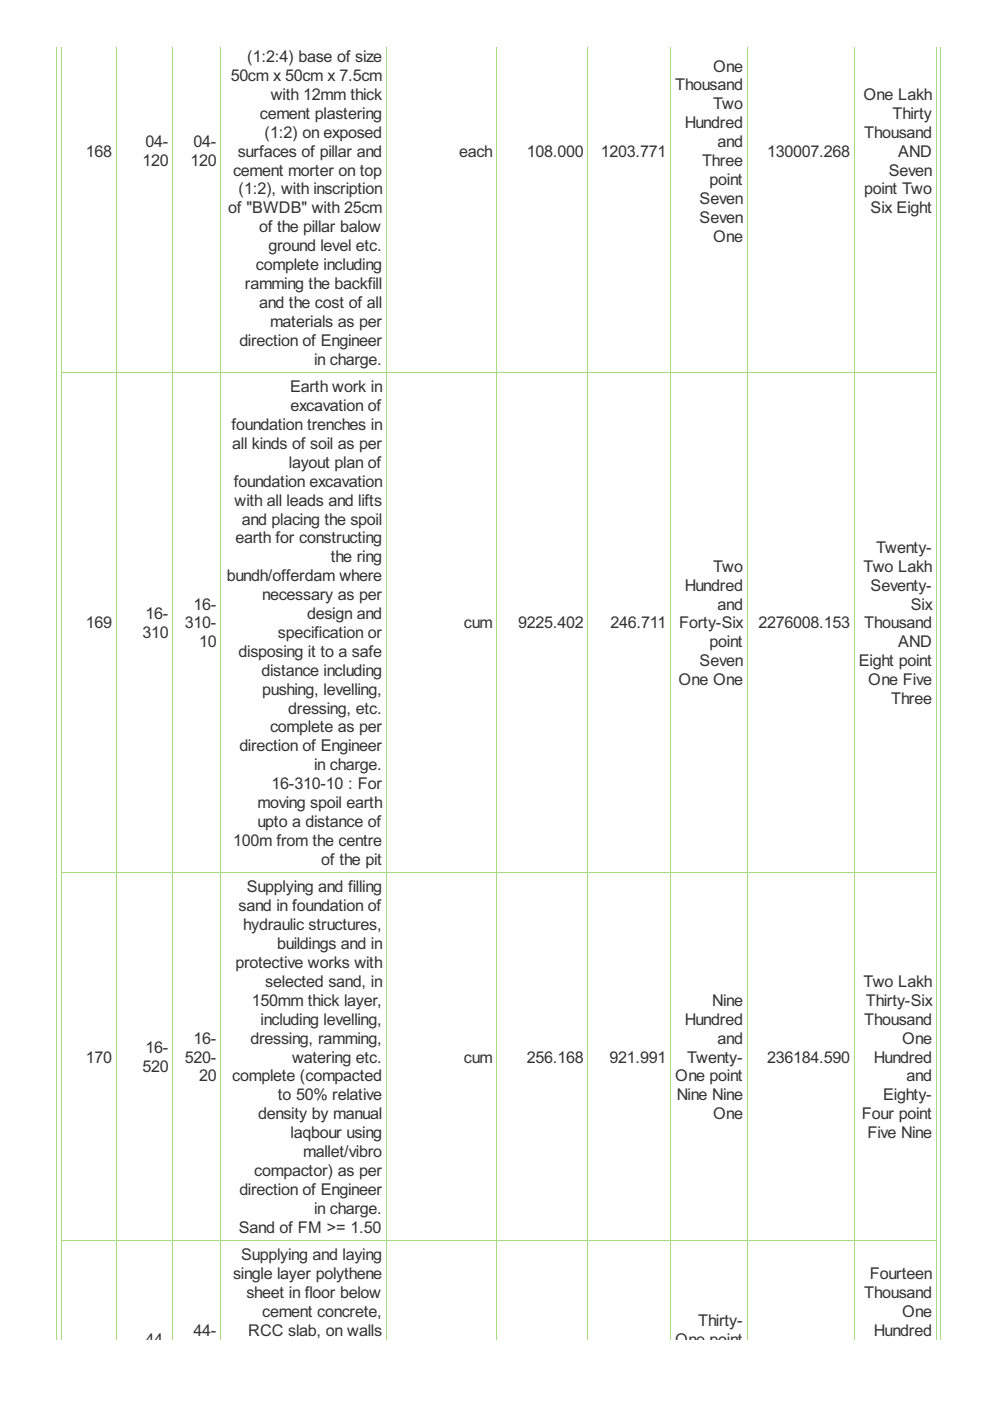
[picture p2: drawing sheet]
<svg xmlns="http://www.w3.org/2000/svg" width="210mm" height="297mm" viewBox="0 0 210 297" stroke-linecap="round" stroke-linejoin="round" font-family="sans-serif">
<defs><g id="words">
<g font-size="3.8" fill="#333">
<text x="48.9" y="17.2">50cm x 50cm x 7.5cm</text>
<text x="52.4" y="13.2">(1:2:4) base of size</text>
<text x="151.2" y="15.2">One</text>
<text x="57.4" y="21.2">with 12mm thick</text>
<text x="143.2" y="19.2">Thousand</text>
<text x="151.2" y="23.2">Two</text>
<text x="183.1" y="21.2">One Lakh</text>
<text x="55.1" y="25.2">cement plastering</text>
<text x="56.1" y="29.2">(1:2) on exposed</text>
<text x="145.2" y="27.2">Hundred</text>
<text x="183.3" y="29.2">Thousand</text>
<text x="189.3" y="25.2">Thirty</text>
<text x="18.2" y="33.2">168</text>
<text x="30.2" y="35.2">120</text>
<text x="30.9" y="31.2">04-</text>
<text x="40.4" y="35.2">120</text>
<text x="41.1" y="31.2">04-</text>
<text x="50.4" y="33.2">surfaces of pillar and</text>
<text x="97.3" y="33.2">each</text>
<text x="111.7" y="33.2">108.000</text>
<text x="127.4" y="33.2">1203.771</text>
<text x="148.8" y="35.2">Three</text>
<text x="152.1" y="31.2">and</text>
<text x="162.6" y="33.2">130007.268</text>
<text x="190.4" y="33.2">AND</text>
<text x="49.4" y="37.2">cement morter on top</text>
<text x="50.6" y="41.2">(1:2), with inscription</text>
<text x="150.5" y="39.2">point</text>
<text x="183.2" y="41.2">point Two</text>
<text x="188.4" y="37.2">Seven</text>
<text x="48.4" y="45.2">of &quot;BWDB&quot; with 25cm</text>
<text x="148.3" y="43.2">Seven</text>
<text x="148.3" y="47.2">Seven</text>
<text x="184.6" y="45.2">Six Eight</text>
<text x="54.9" y="49.2">of the pillar balow</text>
<text x="56.9" y="53.2">ground level etc.</text>
<text x="151.2" y="51.2">One</text>
<text x="54.3" y="57.3">complete including</text>
<text x="51.9" y="61.3">ramming the backfill</text>
<text x="54.9" y="65.3">and the cost of all</text>
<text x="57.3" y="69.3">materials as per</text>
<text x="50.7" y="73.3">direction of Engineer</text>
<text x="66.6" y="77.3">in charge.</text>
<text x="61.5" y="83.1">Earth work in</text>
<text x="61.6" y="87.2">excavation of</text>
<text x="49.1" y="91.2">foundation trenches in</text>
<text x="49.2" y="95.2">all kinds of soil as per</text>
<text x="61.3" y="99.2">layout plan of</text>
<text x="49.6" y="103.2">foundation excavation</text>
<text x="49.7" y="107.2">with all leads and lifts</text>
<text x="51.2" y="111.2">and placing the spoil</text>
<text x="49.9" y="115.2">earth for constructing</text>
<text x="70.1" y="119.2">the ring</text>
<text x="185.8" y="117.2">Twenty-</text>
<text x="48.1" y="123.2">bundh/offerdam where</text>
<text x="145.2" y="125.2">Hundred</text>
<text x="151.2" y="121.2">Two</text>
<text x="183.1" y="121.2">Two Lakh</text>
<text x="184.6" y="125.2">Seventy-</text>
<text x="30.9" y="131.2">16-</text>
<text x="41.1" y="129.2">16-</text>
<text x="55.6" y="127.2">necessary as per</text>
<text x="65.1" y="131.2">design and</text>
<text x="152.1" y="129.2">and</text>
<text x="193.1" y="129.2">Six</text>
<text x="18.2" y="133.3">169</text>
<text x="30.2" y="135.3">310</text>
<text x="39.2" y="133.3">310-</text>
<text x="42.2" y="137.3">10</text>
<text x="58.9" y="135.3">specification or</text>
<text x="98.3" y="133.3">cum</text>
<text x="109.9" y="133.3">9225.402</text>
<text x="129.4" y="133.3">246.711</text>
<text x="144" y="133.3">Forty-Six</text>
<text x="150.5" y="137.3">point</text>
<text x="160.8" y="133.3">2276008.153</text>
<text x="183.3" y="133.3">Thousand</text>
<text x="190.4" y="137.3">AND</text>
<text x="50.6" y="139.3">disposing it to a safe</text>
<text x="55.4" y="143.3">distance including</text>
<text x="148.3" y="141.3">Seven</text>
<text x="182.1" y="141.3">Eight point</text>
<text x="55.6" y="147.3">pushing, levelling,</text>
<text x="143.8" y="145.3">One One</text>
<text x="184.1" y="145.3">One Five</text>
<text x="188.9" y="149.3">Three</text>
<text x="57.3" y="155.3">complete as per</text>
<text x="61.1" y="151.3">dressing, etc.</text>
<text x="50.7" y="159.3">direction of Engineer</text>
<text x="57.6" y="167.3">16-310-10 : For</text>
<text x="66.6" y="163.3">in charge.</text>
<text x="54.6" y="171.3">moving spoil earth</text>
<text x="49.4" y="179.4">100m from the centre</text>
<text x="54.6" y="175.3">upto a distance of</text>
<text x="68.1" y="183.4">of the pit</text>
<text x="52.3" y="189.2">Supplying and filling</text>
<text x="50.6" y="193.2">sand in foundation of</text>
<text x="51.6" y="197.2">hydraulic structures,</text>
<text x="58.8" y="201.2">buildings and in</text>
<text x="49.9" y="205.2">protective works with</text>
<text x="56.3" y="209.2">selected sand, in</text>
<text x="183.1" y="209.2">Two Lakh</text>
<text x="53.4" y="213.3">150mm thick layer,</text>
<text x="151" y="213.3">Nine</text>
<text x="183.6" y="213.3">Thirty-Six</text>
<text x="41.1" y="221.3">16-</text>
<text x="53.1" y="221.3">dressing, ramming,</text>
<text x="55.3" y="217.3">including levelling,</text>
<text x="145.2" y="217.3">Hundred</text>
<text x="152.1" y="221.3">and</text>
<text x="183.3" y="217.3">Thousand</text>
<text x="191.3" y="221.3">One</text>
<text x="18.2" y="225.3">170</text>
<text x="30.2" y="227.3">520</text>
<text x="30.9" y="223.3">16-</text>
<text x="39.2" y="225.3">520-</text>
<text x="61.9" y="225.3">watering etc.</text>
<text x="98.3" y="225.3">cum</text>
<text x="111.7" y="225.3">256.168</text>
<text x="129.2" y="225.3">921.991</text>
<text x="145.7" y="225.3">Twenty-</text>
<text x="162.6" y="225.3">236184.590</text>
<text x="185.3" y="225.3">Hundred</text>
<text x="42.2" y="229.3">20</text>
<text x="49.2" y="229.3">complete (compacted</text>
<text x="58.9" y="233.3">to 50% relative</text>
<text x="143.2" y="229.3">One point</text>
<text x="143.5" y="233.3">Nine Nine</text>
<text x="187.3" y="233.3">Eighty-</text>
<text x="192.2" y="229.3">and</text>
<text x="54.8" y="237.3">density by manual</text>
<text x="151.2" y="237.3">One</text>
<text x="182.7" y="237.3">Four point</text>
<text x="61.6" y="241.3">laqbour using</text>
<text x="64.3" y="245.3">mallet/vibro</text>
<text x="183.9" y="241.3">Five Nine</text>
<text x="53.9" y="249.3">compactor) as per</text>
<text x="50.7" y="253.3">direction of Engineer</text>
<text x="66.6" y="257.4">in charge.</text>
<text x="50.6" y="261.4">Sand of FM &gt;= 1.50</text>
<text x="51.1" y="267.2">Supplying and laying</text>
<text x="49.4" y="271.2">single layer polythene</text>
<text x="52.2" y="275.2">sheet in floor below</text>
<text x="183.3" y="275.2">Thousand</text>
<text x="184.4" y="271.2">Fourteen</text>
<text x="55.6" y="279.2">cement concrete,</text>
<text x="148" y="281.2">Thirty-</text>
<text x="191.3" y="279.2">One</text>
<text x="30.9" y="285.2">44-</text>
<text x="41.1" y="283.2">44-</text>
<text x="52.6" y="283.2">RCC slab, on walls</text>
<text x="143.2" y="285.2">One point</text>
<text x="185.3" y="283.2">Hundred</text>
</g>
</g></defs>
<g fill="none" stroke="#a8da7f" stroke-width=".21">
<path d="M12.1 9.9v274.2M13.1 9.9v274.2M24.6 9.9v274.2M36.6 9.9v274.2M46.8 9.9v274.2M81.9 9.9v274.2M105.3 9.9v274.2M124.7 9.9v274.2M142.2 9.9v274.2M158.4 9.9v274.2M181.1 9.9v274.2M198.5 9.9v274.2"/>
<path d="M199.3 9.9v274.2M13 78.9h185.6M13 184.9h185.6M13 262.9h185.6"/>
</g>
<use href="#words"/>
</svg>
